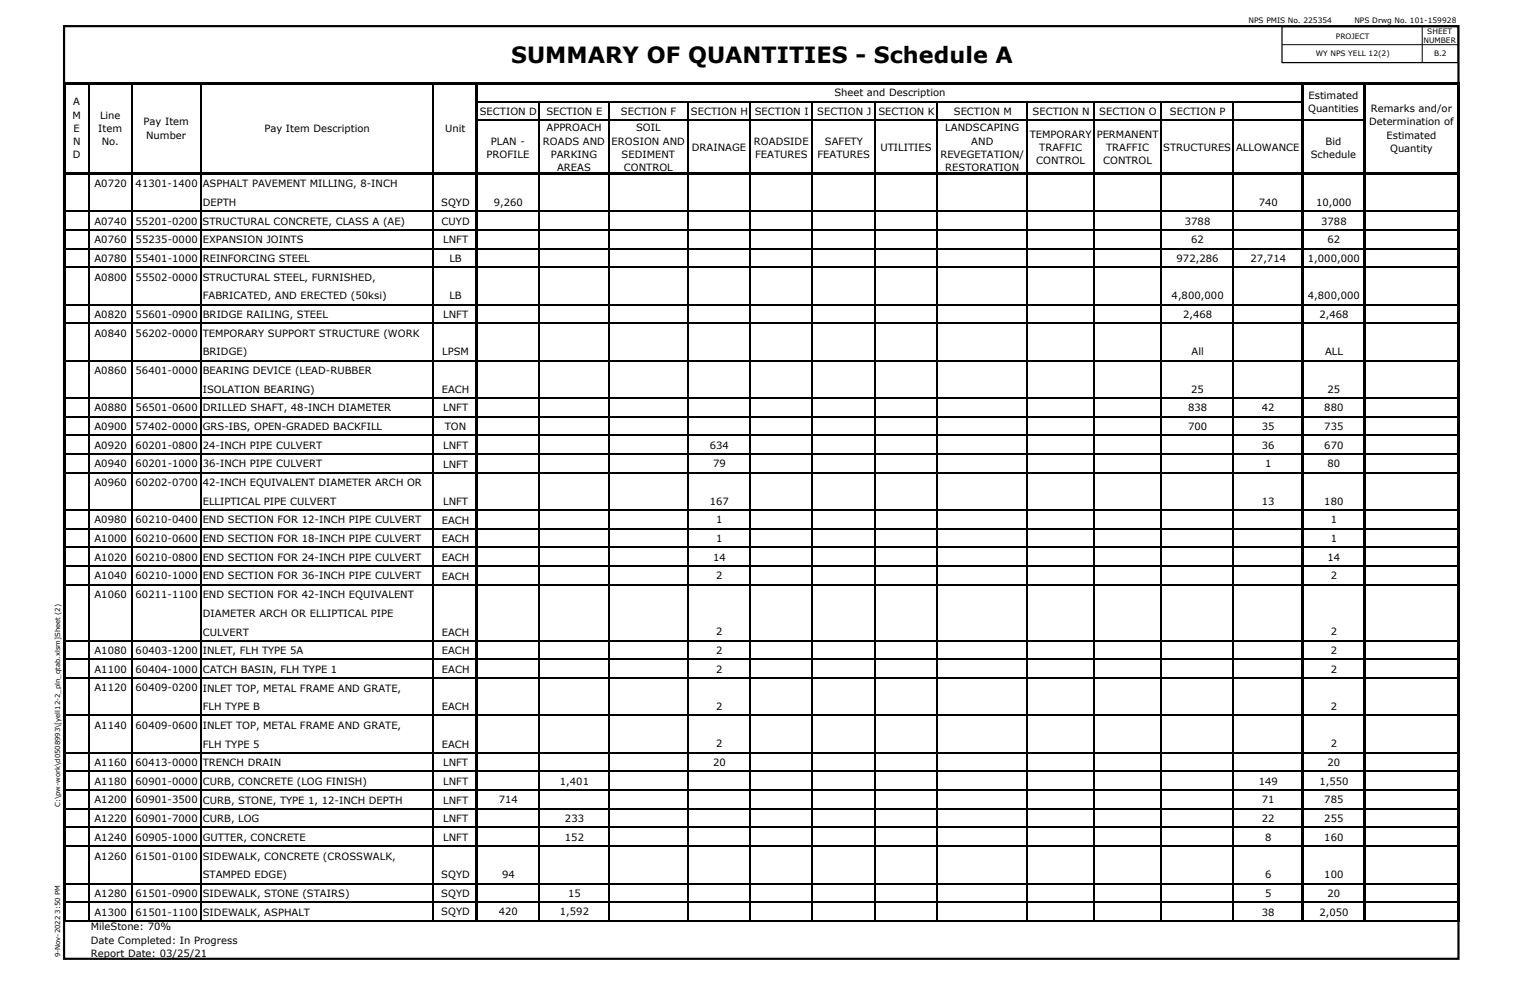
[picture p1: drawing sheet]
<svg xmlns="http://www.w3.org/2000/svg" width="432mm" height="279mm" viewBox="0 0 432 279" stroke-linecap="round" stroke-linejoin="round" font-family="sans-serif">
<defs><g id="words">
<text font-size="6.3" x="144.9" y="17.9">SUMMARY OF QUANTITIES - Schedule A</text>
<g font-size="2.8">
<text x="20.8" y="29.9">A</text>
<text x="236.6" y="27.3">Sheet and Description</text>
<text x="371" y="27.9">Estimated</text>
<text x="20.6" y="33.6">M</text>
<text x="28.4" y="33.7">Line</text>
<text x="40.7" y="35.5">Pay Item</text>
<text x="136" y="32.6">SECTION D</text>
<text x="154.9" y="32.6">SECTION E</text>
<text x="176.1" y="32.6">SECTION F</text>
<text x="195.9" y="32.6">SECTION H</text>
<text x="214" y="32.6">SECTION I</text>
<text x="231.7" y="32.6">SECTION J</text>
<text x="249" y="32.6">SECTION K</text>
<text x="270.4" y="32.6">SECTION M</text>
<text x="292.8" y="32.6">SECTION N</text>
<text x="311.7" y="32.6">SECTION O</text>
<text x="331.7" y="32.6">SECTION P</text>
<text x="370.9" y="31.7">Quantities</text>
<text x="388.2" y="35.5">Determination of</text>
<text x="388.7" y="31.8">Remarks and/or</text>
<text x="20.7" y="41.1">N</text>
<text x="20.9" y="37.3">E</text>
<text x="27.9" y="37.4">Item</text>
<text x="28.8" y="41.1">No.</text>
<text x="41.4" y="39.3">Number</text>
<text x="75" y="37.4">Pay Item Description</text>
<text x="126.2" y="37.4">Unit</text>
<text x="139.2" y="41">PLAN -</text>
<text x="153.9" y="41">ROADS AND</text>
<text x="154.9" y="37.3">APPROACH</text>
<text x="173.4" y="41">EROSION AND</text>
<text x="180.3" y="37.2">SOIL</text>
<text x="213.7" y="41">ROADSIDE</text>
<text x="233.8" y="41">SAFETY</text>
<text x="268" y="37.2">LANDSCAPING</text>
<text x="275.4" y="41">AND</text>
<text x="292" y="39.1">TEMPORARY</text>
<text x="310.9" y="39.1">PERMANENT</text>
<text x="375.8" y="41">Bid</text>
<text x="393.1" y="39.3">Estimated</text>
<text x="20.7" y="44.8">D</text>
<text x="137.9" y="44.7">PROFILE</text>
<text x="156.2" y="44.7">PARKING</text>
<text x="176.2" y="44.7">SEDIMENT</text>
<text x="196.1" y="42.8">DRAINAGE</text>
<text x="214.1" y="44.7">FEATURES</text>
<text x="231.8" y="44.7">FEATURES</text>
<text x="249.6" y="42.8">UTILITIES</text>
<text x="266.6" y="44.7">REVEGETATION/</text>
<text x="293.8" y="46.6">CONTROL</text>
<text x="294.6" y="42.8">TRAFFIC</text>
<text x="312.8" y="46.6">CONTROL</text>
<text x="313.6" y="42.8">TRAFFIC</text>
<text x="329.8" y="42.8">STRUCTURES</text>
<text x="350.5" y="42.8">ALLOWANCE</text>
<text x="371.6" y="44.7">Schedule</text>
<text x="394.1" y="43">Quantity</text>
<text x="26.8" y="53">A0720</text>
<text x="38.4" y="53.1">41301-1400</text>
<text x="57.5" y="53.1">ASPHALT PAVEMENT MILLING, 8-INCH</text>
<text x="157.9" y="48.4">AREAS</text>
<text x="176.9" y="48.4">CONTROL</text>
<text x="268" y="48.4">RESTORATION</text>
<text x="57.5" y="58.4">DEPTH</text>
<text x="125.1" y="58.4">SQYD</text>
<text x="140" y="58.3">9,260</text>
<text x="356.9" y="58.3">740</text>
<text x="373.1" y="58.3">10,000</text>
<text x="26.8" y="63.6">A0740</text>
<text x="38.4" y="63.6">55201-0200</text>
<text x="57.4" y="63.6">STRUCTURAL CONCRETE, CLASS A (AE)</text>
<text x="125.2" y="63.7">CUYD</text>
<text x="335.9" y="63.6">3788</text>
<text x="374.6" y="63.6">3788</text>
<text x="26.8" y="68.9">A0760</text>
<text x="38.5" y="68.9">55235-0000</text>
<text x="57.5" y="68.9">EXPANSION JOINTS</text>
<text x="125.7" y="69">LNFT</text>
<text x="337.7" y="68.9">62</text>
<text x="376.4" y="68.9">62</text>
<text x="26.8" y="74.2">A0780</text>
<text x="38.4" y="74.2">55401-1000</text>
<text x="57.5" y="74.2">REINFORCING STEEL</text>
<text x="127.4" y="74.3">LB</text>
<text x="333.6" y="74.2">972,286</text>
<text x="354.5" y="74.2">27,714</text>
<text x="370.8" y="74.2">1,000,000</text>
<text x="26.8" y="79.5">A0800</text>
<text x="38.4" y="79.5">55502-0000</text>
<text x="57.5" y="79.5">STRUCTURAL STEEL, FURNISHED,</text>
<text x="57.5" y="84.8">FABRICATED, AND ERECTED (50ksi)</text>
<text x="127.4" y="84.8">LB</text>
<text x="332.2" y="84.8">4,800,000</text>
<text x="370.8" y="84.8">4,800,000</text>
<text x="26.8" y="90.1">A0820</text>
<text x="26.8" y="95.4">A0840</text>
<text x="38.4" y="95.4">56202-0000</text>
<text x="38.4" y="90.1">55601-0900</text>
<text x="57.5" y="95.4">TEMPORARY SUPPORT STRUCTURE (WORK</text>
<text x="57.5" y="90.1">BRIDGE RAILING, STEEL</text>
<text x="125.7" y="90.1">LNFT</text>
<text x="335.4" y="90.1">2,468</text>
<text x="374.1" y="90.1">2,468</text>
<text x="57.5" y="100.7">BRIDGE)</text>
<text x="125.4" y="100.7">LPSM</text>
<text x="337.8" y="100.7">All</text>
<text x="375.7" y="100.7">ALL</text>
<text x="26.8" y="106">A0860</text>
<text x="38.4" y="106">56401-0000</text>
<text x="57.5" y="106">BEARING DEVICE (LEAD-RUBBER</text>
<text x="57.5" y="111.3">ISOLATION BEARING)</text>
<text x="125.3" y="111.3">EACH</text>
<text x="337.7" y="111.2">25</text>
<text x="376.4" y="111.3">25</text>
<text x="26.8" y="116.5">A0880</text>
<text x="38.4" y="116.6">56501-0600</text>
<text x="57.5" y="116.6">DRILLED SHAFT, 48-INCH DIAMETER</text>
<text x="125.7" y="116.6">LNFT</text>
<text x="336.8" y="116.5">838</text>
<text x="357.8" y="116.5">42</text>
<text x="375.5" y="116.5">880</text>
<text x="26.8" y="121.8">A0900</text>
<text x="38.4" y="121.8">57402-0000</text>
<text x="57.5" y="121.9">GRS-IBS, OPEN-GRADED BACKFILL</text>
<text x="126.1" y="121.9">TON</text>
<text x="336.8" y="121.8">700</text>
<text x="357.8" y="121.8">35</text>
<text x="375.5" y="121.8">735</text>
<text x="26.8" y="127.1">A0920</text>
<text x="38.4" y="127.1">60201-0800</text>
<text x="57.5" y="127.2">24-INCH PIPE CULVERT</text>
<text x="125.7" y="127.2">LNFT</text>
<text x="201.2" y="127.1">634</text>
<text x="357.8" y="127.1">36</text>
<text x="375.5" y="127.1">670</text>
<text x="26.8" y="132.4">A0940</text>
<text x="26.8" y="137.7">A0960</text>
<text x="38.4" y="137.7">60202-0700</text>
<text x="38.4" y="132.4">60201-1000</text>
<text x="57.5" y="137.7">42-INCH EQUIVALENT DIAMETER ARCH OR</text>
<text x="57.5" y="132.4">36-INCH PIPE CULVERT</text>
<text x="125.6" y="132.5">LNFT</text>
<text x="202.2" y="132.4">79</text>
<text x="358.7" y="132.4">1</text>
<text x="376.4" y="132.4">80</text>
<text x="57.5" y="143">ELLIPTICAL PIPE CULVERT</text>
<text x="125.7" y="143.1">LNFT</text>
<text x="201.2" y="143">167</text>
<text x="357.8" y="143">13</text>
<text x="375.5" y="143">180</text>
<text x="26.8" y="148.3">A0980</text>
<text x="38.4" y="148.3">60210-0400</text>
<text x="57.5" y="148.3">END SECTION FOR 12-INCH PIPE CULVERT</text>
<text x="125.3" y="148.3">EACH</text>
<text x="203" y="148.3">1</text>
<text x="377.3" y="148.3">1</text>
<text x="26.8" y="153.6">A1000</text>
<text x="38.4" y="153.6">60210-0600</text>
<text x="57.5" y="153.6">END SECTION FOR 18-INCH PIPE CULVERT</text>
<text x="125.3" y="153.6">EACH</text>
<text x="203" y="153.6">1</text>
<text x="377.3" y="153.6">1</text>
<text x="26.8" y="158.9">A1020</text>
<text x="38.4" y="158.9">60210-0800</text>
<text x="57.5" y="158.9">END SECTION FOR 24-INCH PIPE CULVERT</text>
<text x="125.3" y="158.9">EACH</text>
<text x="202.2" y="158.9">14</text>
<text x="376.4" y="158.9">14</text>
<text x="26.8" y="164.2">A1040</text>
<text x="38.4" y="164.2">60210-1000</text>
<text x="57.5" y="164.2">END SECTION FOR 36-INCH PIPE CULVERT</text>
<text x="125.3" y="164.2">EACH</text>
<text x="203" y="164.2">2</text>
<text x="377.3" y="164.2">2</text>
<text x="26.8" y="169.5">A1060</text>
<text x="38.4" y="169.5">60211-1100</text>
<text x="57.5" y="169.5">END SECTION FOR 42-INCH EQUIVALENT</text>
<text x="57.5" y="174.8">DIAMETER ARCH OR ELLIPTICAL PIPE</text>
<text x="26.8" y="185.3">A1080</text>
<text x="38.4" y="185.3">60403-1200</text>
<text x="57.5" y="180.1">CULVERT</text>
<text x="57.5" y="185.4">INLET, FLH TYPE 5A</text>
<text x="125.3" y="180.1">EACH</text>
<text x="125.3" y="185.4">EACH</text>
<text x="203" y="180">2</text>
<text x="203" y="185.3">2</text>
<text x="377.3" y="180.1">2</text>
<text x="377.3" y="185.3">2</text>
<text x="26.8" y="190.6">A1100</text>
<text x="38.4" y="190.6">60404-1000</text>
<text x="57.5" y="190.7">CATCH BASIN, FLH TYPE 1</text>
<text x="125.3" y="190.7">EACH</text>
<text x="203.1" y="190.6">2</text>
<text x="377.3" y="190.6">2</text>
<text x="26.8" y="195.9">A1120</text>
<text x="38.4" y="195.9">60409-0200</text>
<text x="57.5" y="196">INLET TOP, METAL FRAME AND GRATE,</text>
<text x="57.5" y="201.3">FLH TYPE B</text>
<text x="125.3" y="201.3">EACH</text>
<text x="203" y="201.2">2</text>
<text x="377.3" y="201.2">2</text>
<text x="26.8" y="206.5">A1140</text>
<text x="38.4" y="206.5">60409-0600</text>
<text x="57.5" y="206.5">INLET TOP, METAL FRAME AND GRATE,</text>
<text x="57.5" y="211.8">FLH TYPE 5</text>
<text x="125.3" y="211.9">EACH</text>
<text x="203" y="211.8">2</text>
<text x="377.3" y="211.8">2</text>
<text x="26.8" y="217.1">A1160</text>
<text x="38.4" y="217.1">60413-0000</text>
<text x="57.5" y="217.1">TRENCH DRAIN</text>
<text x="125.6" y="217.1">LNFT</text>
<text x="202.2" y="217.1">20</text>
<text x="376.4" y="217.1">20</text>
<text x="26.8" y="222.4">A1180</text>
<text x="26.8" y="227.7">A1200</text>
<text x="38.4" y="222.4">60901-0000</text>
<text x="38.4" y="227.7">60901-3500</text>
<text x="57.5" y="222.4">CURB, CONCRETE (LOG FINISH)</text>
<text x="57.5" y="227.7">CURB, STONE, TYPE 1, 12-INCH DEPTH</text>
<text x="125.7" y="222.4">LNFT</text>
<text x="125.7" y="227.7">LNFT</text>
<text x="141.4" y="227.7">714</text>
<text x="158.7" y="222.4">1,401</text>
<text x="356.9" y="222.4">149</text>
<text x="357.8" y="227.7">71</text>
<text x="374.1" y="222.4">1,550</text>
<text x="375.5" y="227.7">785</text>
<text x="26.8" y="233">A1220</text>
<text x="38.4" y="233">60901-7000</text>
<text x="57.5" y="233">CURB, LOG</text>
<text x="125.7" y="233">LNFT</text>
<text x="160.2" y="233">233</text>
<text x="357.8" y="233">22</text>
<text x="375.5" y="233">255</text>
<text x="26.8" y="238.3">A1240</text>
<text x="38.4" y="238.3">60905-1000</text>
<text x="57.5" y="238.3">GUTTER, CONCRETE</text>
<text x="125.7" y="238.3">LNFT</text>
<text x="160.2" y="238.2">152</text>
<text x="358.7" y="238.3">8</text>
<text x="375.5" y="238.3">160</text>
<text x="26.8" y="243.6">A1260</text>
<text x="38.4" y="243.6">61501-0100</text>
<text x="57.5" y="243.6">SIDEWALK, CONCRETE (CROSSWALK,</text>
<text x="57.5" y="248.9">STAMPED EDGE)</text>
<text x="125.1" y="248.8">SQYD</text>
<text x="142.3" y="248.8">94</text>
<text x="358.7" y="248.8">6</text>
<text x="375.5" y="248.8">100</text>
<text x="26.8" y="254.1">A1280</text>
<text x="38.4" y="254.1">61501-0900</text>
<text x="57.5" y="254.2">SIDEWALK, STONE (STAIRS)</text>
<text x="125.1" y="254.1">SQYD</text>
<text x="161.1" y="254.1">15</text>
<text x="358.7" y="254.1">5</text>
<text x="376.4" y="254.1">20</text>
<text x="25.7" y="263.7">MileStone: 70%</text>
<text x="26.8" y="259.4">A1300</text>
<text x="38.4" y="259.4">61501-1100</text>
<text x="57.5" y="259.5">SIDEWALK, ASPHALT</text>
<text x="125.1" y="259.4">SQYD</text>
<text x="141.4" y="259.4">420</text>
<text x="158.7" y="259.4">1,592</text>
<text x="357.8" y="259.4">38</text>
<text x="374.1" y="259.4">2,050</text>
<text x="25.7" y="267.4">Date Completed: In Progress</text>
<text x="25.7" y="271.1">Report Date: 03/25/21</text>
</g>
<g font-size="2.1">
<text x="354" y="6.5">NPS PMIS No. 225354</text>
<text x="378.8" y="11.2">PROJECT</text>
<text x="384" y="6.5">NPS Drwg No. 101-159928</text>
<text x="404.7" y="9.7">SHEET</text>
<text x="373.1" y="15.9">WY NPS YELL 12(2)</text>
<text x="403.6" y="12.3">NUMBER</text>
<text x="406.6" y="16">B.2</text>
</g>
<g font-size="1.9">
<text x="17.1" y="228.6" transform="rotate(-90 17.1 228.6)">C:\pw-work\d0508993\[yell12-2_pln_qtab.xlsm]Sheet (2)</text>
<text x="17.1" y="271.3" transform="rotate(-90 17.1 271.3)">9-Nov-2022 3:50 PM</text>
</g>
</g></defs>
<g fill="none" stroke="#000" stroke-width=".34">
<path d="M25.1 23.9v25M37.3 23.9v25M56.9 23.9v25M122.9 23.9v25M135.5 34.1h233.4M135.5 28.8h233.4M152.8 29v19.9M172.6 29v19.9M194.9 29v19.9M212.6 29v19.9M230.3 29v19.9M248 29v19.9"/>
<path d="M265.7 29v19.9M291.2 29v19.9M310.2 29v19.9M329.1 29v19.9M349.7 29v19.9M369.5 34.1h17M18.7 59.9h116.1M25.1 49.6v211.5M37.3 49.6v211.5M56.9 49.6v211.5M122.9 49.6v211.5M135.5 59.9h233.4"/>
<path d="M152.8 49.6v211.5M172.6 49.6v211.5M194.9 49.6v211.5M212.6 49.6v211.5M230.3 49.6v211.5M248 49.6v211.5M265.7 49.6v211.5M291.2 49.6v211.5M310.2 49.6v211.5M329.1 49.6v211.5M349.7 49.6v211.5M369.5 59.9h17"/>
<path d="M387.2 59.9h25.9M18.7 75.7h116.1M18.7 70.4h116.1M18.7 65.2h116.1M135.5 75.7h233.4M135.5 70.4h233.4M135.5 65.2h233.4M369.5 75.7h17M369.5 70.4h17M369.5 65.2h17M387.2 75.7h25.9M387.2 70.4h25.9"/>
<path d="M387.2 65.2h25.9M18.7 91.6h116.1M18.7 86.3h116.1M135.5 91.6h233.4M135.5 86.3h233.4M369.5 91.6h17M369.5 86.3h17M387.2 91.6h25.9M387.2 86.3h25.9M18.7 118.1h116.1M18.7 112.8h116.1M18.7 102.2h116.1"/>
<path d="M135.5 118.1h233.4M135.5 112.8h233.4M135.5 102.2h233.4M369.5 118.1h17M369.5 112.8h17M369.5 102.2h17M387.2 118.1h25.9M387.2 112.8h25.9M387.2 102.2h25.9M18.7 133.9h116.1M18.7 128.7h116.1M18.7 123.4h116.1"/>
<path d="M135.5 133.9h233.4M135.5 128.7h233.4M135.5 123.4h233.4M369.5 133.9h17M369.5 128.7h17M369.5 123.4h17M387.2 133.9h25.9M387.2 128.7h25.9M387.2 123.4h25.9M18.7 155.1h116.1M18.7 149.8h116.1M18.7 144.5h116.1"/>
<path d="M135.5 155.1h233.4M135.5 149.8h233.4M135.5 144.5h233.4M369.5 155.1h17M369.5 149.8h17M369.5 144.5h17M387.2 155.1h25.9M387.2 149.8h25.9M387.2 144.5h25.9M18.7 165.7h116.1M18.7 160.4h116.1M135.5 165.7h233.4"/>
<path d="M135.5 160.4h233.4M369.5 165.7h17M369.5 160.4h17M387.2 165.7h25.9M387.2 160.4h25.9M18.7 192.2h116.1M18.7 186.9h116.1M18.7 181.6h116.1M135.5 192.2h233.4M135.5 186.9h233.4M135.5 181.6h233.4M369.5 192.2h17"/>
<path d="M369.5 186.9h17M369.5 181.6h17M387.2 192.2h25.9M387.2 186.9h25.9M387.2 181.6h25.9M18.7 218.6h116.1M18.7 213.3h116.1M18.7 202.7h116.1M135.5 218.6h233.4M135.5 213.3h233.4M135.5 202.7h233.4M369.5 218.6h17"/>
<path d="M369.5 213.3h17M369.5 202.7h17M387.2 218.6h25.9M387.2 213.3h25.9M387.2 202.7h25.9M18.7 239.8h116.1M18.7 234.5h116.1M18.7 229.2h116.1M18.7 223.9h116.1M135.5 239.8h233.4M135.5 234.5h233.4M135.5 229.2h233.4"/>
<path d="M135.5 223.9h233.4M369.5 239.8h17M369.5 234.5h17M369.5 229.2h17M369.5 223.9h17M387.2 239.8h25.9M387.2 234.5h25.9M387.2 229.2h25.9M387.2 223.9h25.9M18.7 255.7h116.1M18.7 250.4h116.1M135.5 255.7h233.4"/>
<path d="M135.5 250.4h233.4M369.5 255.7h17M369.5 250.4h17M387.2 255.7h25.9M387.2 250.4h25.9M18.7 260.9h116.1M135.5 260.9h233.4M369.5 260.9h17M387.2 260.9h25.9"/>
</g>
<path d="M18 23.2h.7v237.9h-.7zM18.7 23.2h395.1v.7h-395.1zM134.8 23.9h.7v237.2h-.7zM368.9 23.9h.6v237.2h-.6zM386.5 23.9h.7v237.2h-.7zM413.1 23.9h.7v237.2h-.7zM18.7 48.9h395.1v.7h-395.1z" fill="#000"/>
<path d="M18.2 7.4h395.3v264.3h-395.3z" fill="none" stroke="#000" stroke-width=".62" stroke-linecap="butt"/>
<path d="M363.5 7.5h49.9v10.2h-49.9z" fill="none" stroke="#000" stroke-width=".35"/>
<path d="M363.6 12.7h49.9M403.2 7.7v10.2" fill="none" stroke="#000" stroke-width=".28"/>
<use href="#words"/>
</svg>
